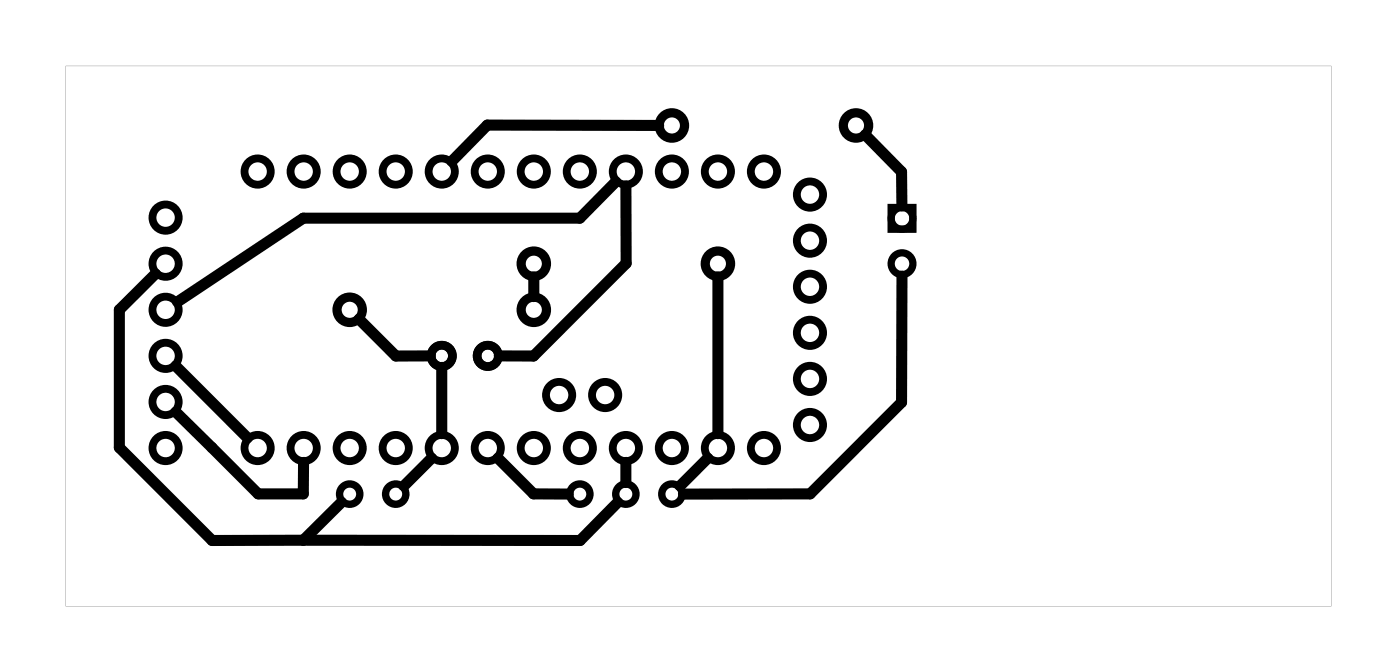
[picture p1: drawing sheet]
<svg xmlns="http://www.w3.org/2000/svg" width="77mm" height="37mm" viewBox="0 0 77 37" stroke-linecap="round" stroke-linejoin="round" font-family="sans-serif">
<path d="M3.6 3.6h69.9v29.8h-69.9zM3.6 3.6v29.8h69.9v-29.8z" fill="#000"/>
<g fill="none" stroke="#000" stroke-width=".41">
<circle cx="19.3" cy="27.2" r=".56"/>
<circle cx="21.8" cy="27.2" r=".56"/>
<circle cx="32" cy="27.2" r=".56"/>
<circle cx="34.5" cy="27.2" r=".56"/>
<circle cx="37.1" cy="27.2" r=".56"/>
</g>
<g fill="none" stroke="#000" stroke-width=".51">
<circle cx="19.3" cy="17.1" r=".7"/>
<circle cx="29.5" cy="17.1" r=".7"/>
<circle cx="29.5" cy="14.5" r=".7"/>
<circle cx="37.1" cy="6.9" r=".7"/>
<circle cx="39.6" cy="14.5" r=".7"/>
<circle cx="47.2" cy="6.9" r=".7"/>
</g>
<g fill="none" stroke="#000" stroke-width=".4">
<path d="M49.2 11.4h1.2v1.2h-1.2z"/>
<circle cx="49.8" cy="14.5" r=".6"/>
<circle cx="49.8" cy="12" r=".6"/>
</g>
<g fill="none" stroke="#000" stroke-width=".43">
<circle cx="9.1" cy="17.1" r=".72"/>
<circle cx="9.1" cy="19.6" r=".72"/>
<circle cx="9.1" cy="12" r=".72"/>
<circle cx="9.1" cy="14.5" r=".72"/>
<circle cx="14.2" cy="9.5" r=".72"/>
<circle cx="16.8" cy="9.5" r=".72"/>
<circle cx="19.3" cy="9.5" r=".72"/>
<circle cx="21.8" cy="9.5" r=".72"/>
<circle cx="24.4" cy="9.5" r=".72"/>
<circle cx="26.9" cy="9.5" r=".72"/>
<circle cx="29.5" cy="9.5" r=".72"/>
<circle cx="32" cy="9.5" r=".72"/>
<circle cx="34.5" cy="9.5" r=".72"/>
<circle cx="37.1" cy="9.5" r=".72"/>
<circle cx="39.6" cy="9.5" r=".72"/>
<circle cx="42.2" cy="9.5" r=".72"/>
<circle cx="44.7" cy="10.7" r=".72"/>
<circle cx="44.7" cy="13.3" r=".72"/>
<circle cx="44.7" cy="18.3" r=".72"/>
<circle cx="44.7" cy="15.8" r=".72"/>
<circle cx="9.1" cy="22.2" r=".72"/>
<circle cx="9.1" cy="24.7" r=".72"/>
<circle cx="14.2" cy="24.7" r=".72"/>
<circle cx="16.8" cy="24.7" r=".72"/>
<circle cx="19.3" cy="24.7" r=".72"/>
<circle cx="21.8" cy="24.7" r=".72"/>
<circle cx="24.4" cy="24.7" r=".72"/>
<circle cx="26.9" cy="24.7" r=".72"/>
<circle cx="29.5" cy="24.7" r=".72"/>
<circle cx="30.9" cy="21.8" r=".72"/>
<circle cx="32" cy="24.7" r=".72"/>
<circle cx="33.4" cy="21.8" r=".72"/>
<circle cx="34.5" cy="24.7" r=".72"/>
<circle cx="37.1" cy="24.7" r=".72"/>
<circle cx="39.6" cy="24.7" r=".72"/>
<circle cx="42.2" cy="24.7" r=".72"/>
<circle cx="44.7" cy="20.9" r=".72"/>
<circle cx="44.7" cy="23.4" r=".72"/>
</g>
<g fill="none" stroke="#000" stroke-width=".48">
<circle cx="24.4" cy="19.6" r=".59"/>
<circle cx="26.9" cy="19.6" r=".59"/>
</g>
<g fill="none" stroke="#000" stroke-width=".61">
<path d="M8.6 15.1l-2 2v7.6l5.1 5.1h20.3l2.1-2.1M19.8 17.6l2 2h1.9M29.5 15.3v1M34 10l-2 2h-15.3l-6.9 4.6M34.5 10.2l.1 4.3-5.2 5.1h-1.8M36.4 6.9h-9.5l-2 2M39.6 15.3v8.6M47.7 7.4l2.1 2.1v1.9M49.8 15.2v7l-5.1 5h-7M9.7 20.2l4 3.9M9.7 22.7l4.5 4.5h2.5l.1-1.7M18.8 27.7l-2.1 2.1"/>
<path d="M23.8 25.3l-1.5 1.5M24.4 20.2v3.7M27.5 25.3l1.9 1.9h2M34.5 25.5v1.1M39.1 25.3l-1.6 1.5"/>
</g>
</svg>
